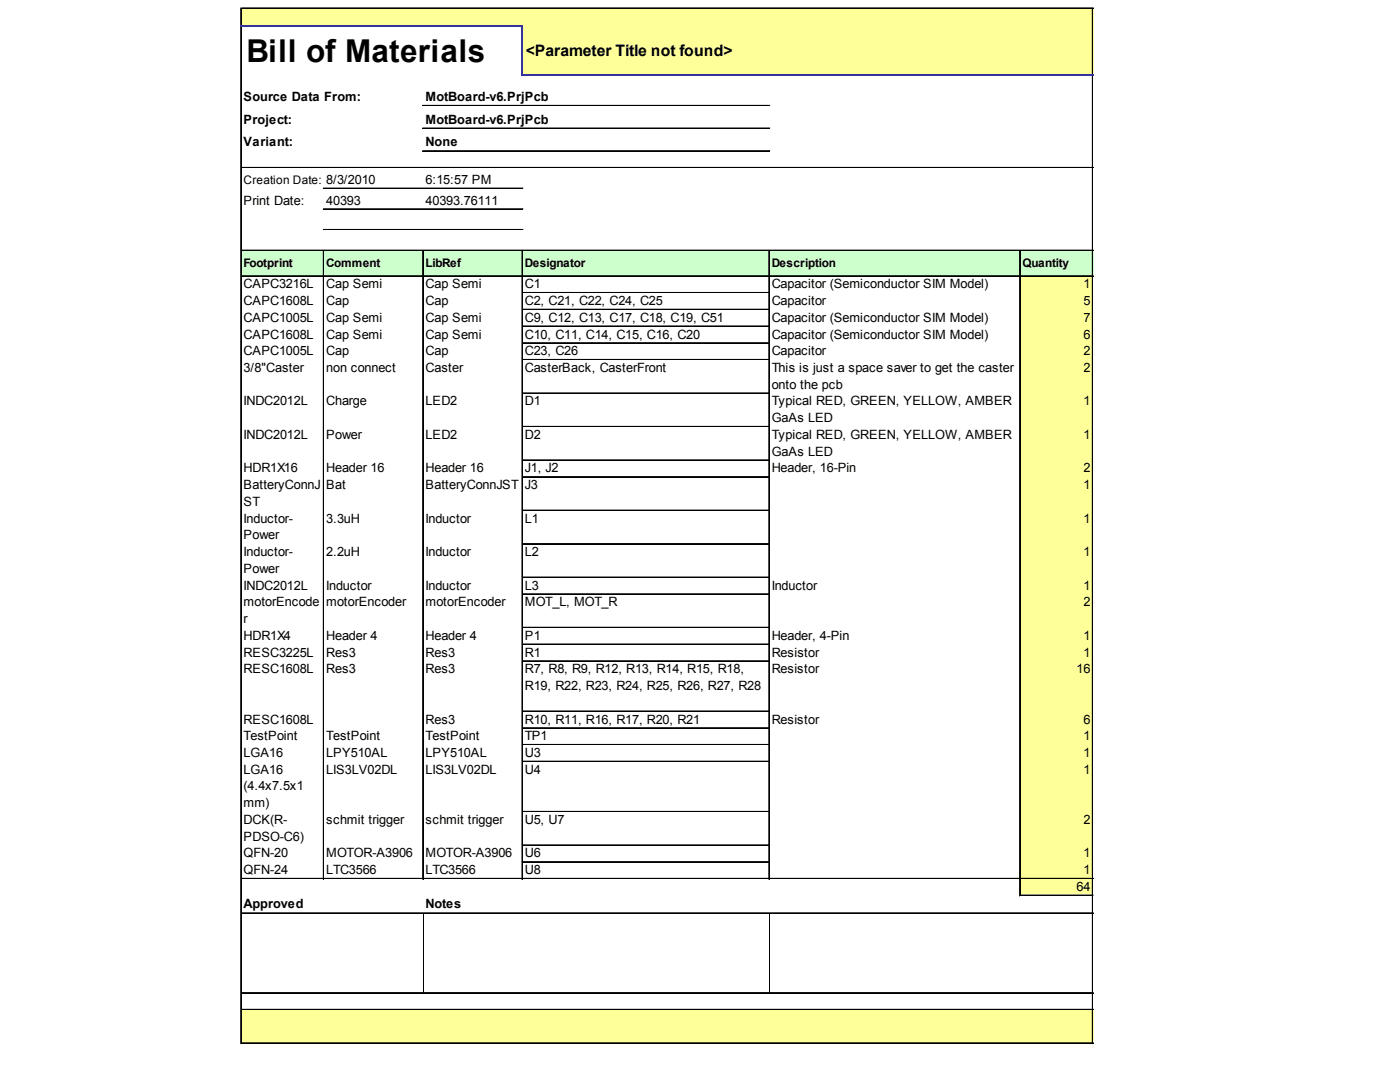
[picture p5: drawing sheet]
<svg xmlns="http://www.w3.org/2000/svg" width="271mm" height="207mm" viewBox="0 0 271 207" stroke-linecap="round" stroke-linejoin="round" font-family="sans-serif">
<defs><g id="words">
<text font-size="6.1" x="47.7" y="12">Bill of Materials</text>
<text font-size="3" x="101.8" y="10.8">&lt;Parameter Title not found&gt;</text>
<g font-size="2.5">
<text x="47.2" y="19.6">Source Data From:</text>
<text x="47.2" y="23.9">Project:</text>
<text x="82.4" y="19.6">MotBoard-v6.PrjPcb</text>
<text x="82.4" y="23.9">MotBoard-v6.PrjPcb</text>
<text x="47.2" y="28.3">Variant:</text>
<text x="82.4" y="28.3">None</text>
<text x="82.4" y="35.6">6:15:57 PM</text>
<text x="47.2" y="39.6">Print Date:</text>
<text x="63.1" y="39.6">40393</text>
<text x="82.4" y="39.6">40393.76111</text>
<text x="47.2" y="55.7">CAPC3216L</text>
<text x="47.2" y="59">CAPC1608L</text>
<text x="63.1" y="55.7">Cap Semi</text>
<text x="63.1" y="59">Cap</text>
<text x="82.4" y="55.7">Cap Semi</text>
<text x="82.4" y="59">Cap</text>
<text x="101.6" y="55.7">C1</text>
<text x="101.6" y="59">C2, C21, C22, C24, C25</text>
<text x="149.4" y="55.7">Capacitor (Semiconductor SIM Model)</text>
<text x="149.4" y="59">Capacitor</text>
<text x="209.7" y="55.7">1</text>
<text x="209.7" y="59">5</text>
<text x="47.2" y="62.2">CAPC1005L</text>
<text x="47.2" y="65.5">CAPC1608L</text>
<text x="63.1" y="62.2">Cap Semi</text>
<text x="63.1" y="65.5">Cap Semi</text>
<text x="82.4" y="62.2">Cap Semi</text>
<text x="82.4" y="65.5">Cap Semi</text>
<text x="101.6" y="62.2">C9, C12, C13, C17, C18, C19, C51</text>
<text x="101.6" y="65.5">C10, C11, C14, C15, C16, C20</text>
<text x="149.4" y="62.2">Capacitor (Semiconductor SIM Model)</text>
<text x="149.4" y="65.5">Capacitor (Semiconductor SIM Model)</text>
<text x="209.7" y="62.2">7</text>
<text x="209.7" y="65.5">6</text>
<text x="47.2" y="68.7">CAPC1005L</text>
<text x="47.2" y="71.9">3/8&quot;Caster</text>
<text x="63.1" y="68.7">Cap</text>
<text x="63.1" y="71.9">non connect</text>
<text x="82.4" y="68.7">Cap</text>
<text x="82.4" y="71.9">Caster</text>
<text x="101.6" y="68.7">C23, C26</text>
<text x="101.6" y="71.9">CasterBack, CasterFront</text>
<text x="149.4" y="68.7">Capacitor</text>
<text x="149.4" y="71.9">This is just a space saver to get the caster</text>
<text x="209.7" y="68.7">2</text>
<text x="209.7" y="71.9">2</text>
<text x="149.4" y="75.2">onto the pcb</text>
<text x="47.2" y="78.4">INDC2012L</text>
<text x="63.1" y="78.4">Charge</text>
<text x="82.4" y="78.4">LED2</text>
<text x="101.6" y="78.4">D1</text>
<text x="149.4" y="78.4">Typical RED, GREEN, YELLOW, AMBER</text>
<text x="149.4" y="81.6">GaAs LED</text>
<text x="209.7" y="78.4">1</text>
<text x="47.2" y="84.9">INDC2012L</text>
<text x="63.1" y="84.9">Power</text>
<text x="82.4" y="84.9">LED2</text>
<text x="101.6" y="84.9">D2</text>
<text x="149.4" y="84.9">Typical RED, GREEN, YELLOW, AMBER</text>
<text x="149.4" y="88.1">GaAs LED</text>
<text x="209.7" y="84.9">1</text>
<text x="47.2" y="91.3">HDR1X16</text>
<text x="47.2" y="94.6">BatteryConnJ</text>
<text x="63.1" y="91.3">Header 16</text>
<text x="63.1" y="94.6">Bat</text>
<text x="82.4" y="91.3">Header 16</text>
<text x="82.4" y="94.6">BatteryConnJST</text>
<text x="101.6" y="91.3">J1, J2</text>
<text x="101.6" y="94.6">J3</text>
<text x="149.4" y="91.3">Header, 16-Pin</text>
<text x="209.7" y="91.3">2</text>
<text x="209.7" y="94.6">1</text>
<text x="47.2" y="97.8">ST</text>
<text x="47.2" y="101.1">Inductor-</text>
<text x="63.1" y="101.1">3.3uH</text>
<text x="82.4" y="101.1">Inductor</text>
<text x="101.6" y="101.1">L1</text>
<text x="209.7" y="101.1">1</text>
<text x="47.2" y="104.3">Power</text>
<text x="47.2" y="107.5">Inductor-</text>
<text x="63.1" y="107.5">2.2uH</text>
<text x="82.4" y="107.5">Inductor</text>
<text x="101.6" y="107.5">L2</text>
<text x="209.7" y="107.5">1</text>
<text x="47.2" y="110.8">Power</text>
<text x="47.2" y="114">INDC2012L</text>
<text x="47.2" y="117.2">motorEncode</text>
<text x="63.1" y="114">Inductor</text>
<text x="63.1" y="117.2">motorEncoder</text>
<text x="82.4" y="114">Inductor</text>
<text x="82.4" y="117.2">motorEncoder</text>
<text x="101.6" y="114">L3</text>
<text x="101.6" y="117.2">MOT_L, MOT_R</text>
<text x="149.4" y="114">Inductor</text>
<text x="209.7" y="114">1</text>
<text x="209.7" y="117.2">2</text>
<text x="47.2" y="120.5">r</text>
<text x="47.2" y="123.7">HDR1X4</text>
<text x="63.1" y="123.7">Header 4</text>
<text x="82.4" y="123.7">Header 4</text>
<text x="101.6" y="123.7">P1</text>
<text x="149.4" y="123.7">Header, 4-Pin</text>
<text x="209.7" y="123.7">1</text>
<text x="47.2" y="126.9">RESC3225L</text>
<text x="47.2" y="130.2">RESC1608L</text>
<text x="63.1" y="126.9">Res3</text>
<text x="63.1" y="130.2">Res3</text>
<text x="82.4" y="126.9">Res3</text>
<text x="82.4" y="130.2">Res3</text>
<text x="101.6" y="126.9">R1</text>
<text x="101.6" y="130.2">R7, R8, R9, R12, R13, R14, R15, R18,</text>
<text x="149.4" y="126.9">Resistor</text>
<text x="149.4" y="130.2">Resistor</text>
<text x="208.4" y="130.2">16</text>
<text x="209.7" y="126.9">1</text>
<text x="101.6" y="133.4">R19, R22, R23, R24, R25, R26, R27, R28</text>
<text x="47.2" y="139.9">RESC1608L</text>
<text x="47.2" y="143.1">TestPoint</text>
<text x="63.1" y="143.1">TestPoint</text>
<text x="82.4" y="139.9">Res3</text>
<text x="82.4" y="143.1">TestPoint</text>
<text x="101.6" y="139.9">R10, R11, R16, R17, R20, R21</text>
<text x="101.6" y="143.1">TP1</text>
<text x="149.4" y="139.9">Resistor</text>
<text x="209.7" y="139.9">6</text>
<text x="209.7" y="143.1">1</text>
<text x="47.2" y="146.4">LGA16</text>
<text x="47.2" y="149.6">LGA16</text>
<text x="63.1" y="146.4">LPY510AL</text>
<text x="63.1" y="149.6">LIS3LV02DL</text>
<text x="82.4" y="146.4">LPY510AL</text>
<text x="82.4" y="149.6">LIS3LV02DL</text>
<text x="101.6" y="146.4">U3</text>
<text x="101.6" y="149.6">U4</text>
<text x="209.7" y="146.4">1</text>
<text x="209.7" y="149.6">1</text>
<text x="47.2" y="152.8">(4.4x7.5x1</text>
<text x="47.2" y="156.1">mm)</text>
<text x="47.2" y="159.3">DCK(R-</text>
<text x="63.1" y="159.3">schmit trigger</text>
<text x="82.4" y="159.3">schmit trigger</text>
<text x="101.6" y="159.3">U5, U7</text>
<text x="209.7" y="159.3">2</text>
<text x="47.2" y="162.6">PDSO-C6)</text>
<text x="47.2" y="165.8">QFN-20</text>
<text x="63.1" y="165.8">MOTOR-A3906</text>
<text x="82.4" y="165.8">MOTOR-A3906</text>
<text x="101.6" y="165.8">U6</text>
<text x="209.7" y="165.8">1</text>
<text x="47.2" y="169">QFN-24</text>
<text x="63.1" y="169">LTC3566</text>
<text x="82.4" y="169">LTC3566</text>
<text x="101.6" y="169">U8</text>
<text x="208.4" y="172.3">64</text>
<text x="209.7" y="169">1</text>
<text x="47.2" y="175.5">Approved</text>
<text x="82.4" y="175.5">Notes</text>
</g>
<g font-size="2.3">
<text x="47.2" y="35.6">Creation Date: 8/3/2010</text>
<text x="47.2" y="51.6">Footprint</text>
<text x="63.1" y="51.6">Comment</text>
<text x="82.4" y="51.6">LibRef</text>
<text x="101.6" y="51.6">Designator</text>
<text x="149.4" y="51.6">Description</text>
<text x="197.9" y="51.6">Quantity</text>
</g>
</g></defs>
<g fill="#ff9">
<path d="M46.7 1.7h164.9v3.4h-164.9z"/>
<path d="M101 5h110.6v9.7h-110.6z"/>
</g>
<path d="M46.7 48.4h164.9v5.1h-164.9z" fill="#cfc"/>
<g fill="#ff9">
<path d="M197.3 53.3h14.3v3.4h-14.3z"/>
<path d="M197.3 56.5h14.3v3.5h-14.3z"/>
<path d="M197.3 59.8h14.3v3.4h-14.3z"/>
<path d="M197.3 63h14.3v3.4h-14.3z"/>
<path d="M197.3 66.3h14.3v3.4h-14.3z"/>
<path d="M197.3 69.5h14.3v6.7h-14.3z"/>
<path d="M197.3 76h14.3v6.6h-14.3z"/>
<path d="M197.3 82.4h14.3v6.7h-14.3z"/>
<path d="M197.3 88.9h14.3v3.4h-14.3z"/>
<path d="M197.3 92.2h14.3v6.6h-14.3z"/>
<path d="M197.3 98.6h14.3v6.7h-14.3z"/>
<path d="M197.3 105.1h14.3v6.7h-14.3z"/>
<path d="M197.3 111.6h14.3v3.4h-14.3z"/>
<path d="M197.3 114.8h14.3v6.7h-14.3z"/>
<path d="M197.3 121.3h14.3v3.4h-14.3z"/>
<path d="M197.3 124.5h14.3v3.4h-14.3z"/>
<path d="M197.3 127.8h14.3v9.9h-14.3z"/>
<path d="M197.3 137.5h14.3v3.4h-14.3z"/>
<path d="M197.3 140.7h14.3v3.4h-14.3z"/>
<path d="M197.3 143.9h14.3v3.5h-14.3z"/>
<path d="M197.3 147.2h14.3v9.9h-14.3z"/>
<path d="M197.3 156.9h14.3v16.4h-14.3z"/>
<path d="M46.7 195.2h164.9v6.6h-164.9z"/>
</g>
<g fill="none" stroke="#000" stroke-width=".19">
<path d="M46.6 1.5v3.3M46.6 5.1v196.7M46.7 1.5v3.3M46.7 5.1v196.7M46.8 1.5h164.8M46.8 1.6h164.8M211.4 1.7v12.6M211.4 14.7v187.1M211.5 1.7v12.6M211.5 14.7v187.1M46.8 32.4h164.8M46.8 32.5h164.8"/>
<path d="M62.6 36.4h38.6M62.6 36.5h38.6M81.8 20.4h67.2M81.8 20.5h67.2M81.8 24.8h67.2M81.8 29.1h67.2M81.8 29.2h67.2M46.8 48.4h164.8M46.8 48.5h164.8M46.8 53.3h164.8M46.8 53.4h164.8M62.6 48.6v121.4"/>
<path d="M62.6 40.4h38.6M62.6 40.5h38.6M62.6 44.4h38.6M62.6 44.5h38.6M62.7 48.6v121.4M81.8 48.6v121.4M81.9 48.6v121.4M101 48.6v121.4M101.1 48.6v121.4M101.2 56.5h47.6M101.2 56.6h47.6M101.2 59.8h47.6"/>
<path d="M101.2 59.9h47.6M148.8 48.6v121.4M148.9 48.6v121.4M197.3 48.6v124.7M197.4 48.6v124.7M101.2 63h47.6M101.2 63.1h47.6M101.2 66.3h47.6M101.2 66.4h47.6M101.2 69.5h47.6M101.2 69.6h47.6M101.2 76h47.6"/>
<path d="M101.2 76.1h47.6M101.2 82.4h47.6M101.2 82.5h47.6M101.2 88.9h47.6M101.2 89h47.6M101.2 92.2h47.6M101.2 98.6h47.6M101.2 98.7h47.6M101.2 105.1h47.6M101.2 105.2h47.6M101.2 111.6h47.6M101.2 111.7h47.6"/>
<path d="M101.2 114.8h47.6M101.2 114.9h47.6M101.2 121.3h47.6M101.2 121.4h47.6M101.2 124.5h47.6M101.2 124.6h47.6M101.2 127.8h47.6M101.2 137.5h47.6M101.2 137.6h47.6M101.2 140.7h47.6M101.2 140.8h47.6M101.2 143.9h47.6"/>
<path d="M101.2 144h47.6M101.2 147.2h47.6M101.2 147.3h47.6M101.2 156.9h47.6M101.2 157h47.6M46.8 169.8h164.8M46.8 169.9h164.8M46.8 176.5h164.8M46.8 176.6h164.8M81.9 176.7v15.2M101.2 163.4h47.6M101.2 163.5h47.6"/>
<path d="M101.2 166.6h47.6M101.2 166.7h47.6M148.9 176.7v15.2M197.5 173.1h14.1M197.5 173.2h14.1M46.8 191.9h164.8M46.8 192h164.8M46.8 195.2h164.8M46.8 201.6h164.8M46.8 201.7h164.8"/>
</g>
<path d="M46.6 5h54.6M101 5.1v9.6M101.2 14.5h110.4" fill="none" stroke="#339" stroke-width=".38"/>
<use href="#words"/>
</svg>
